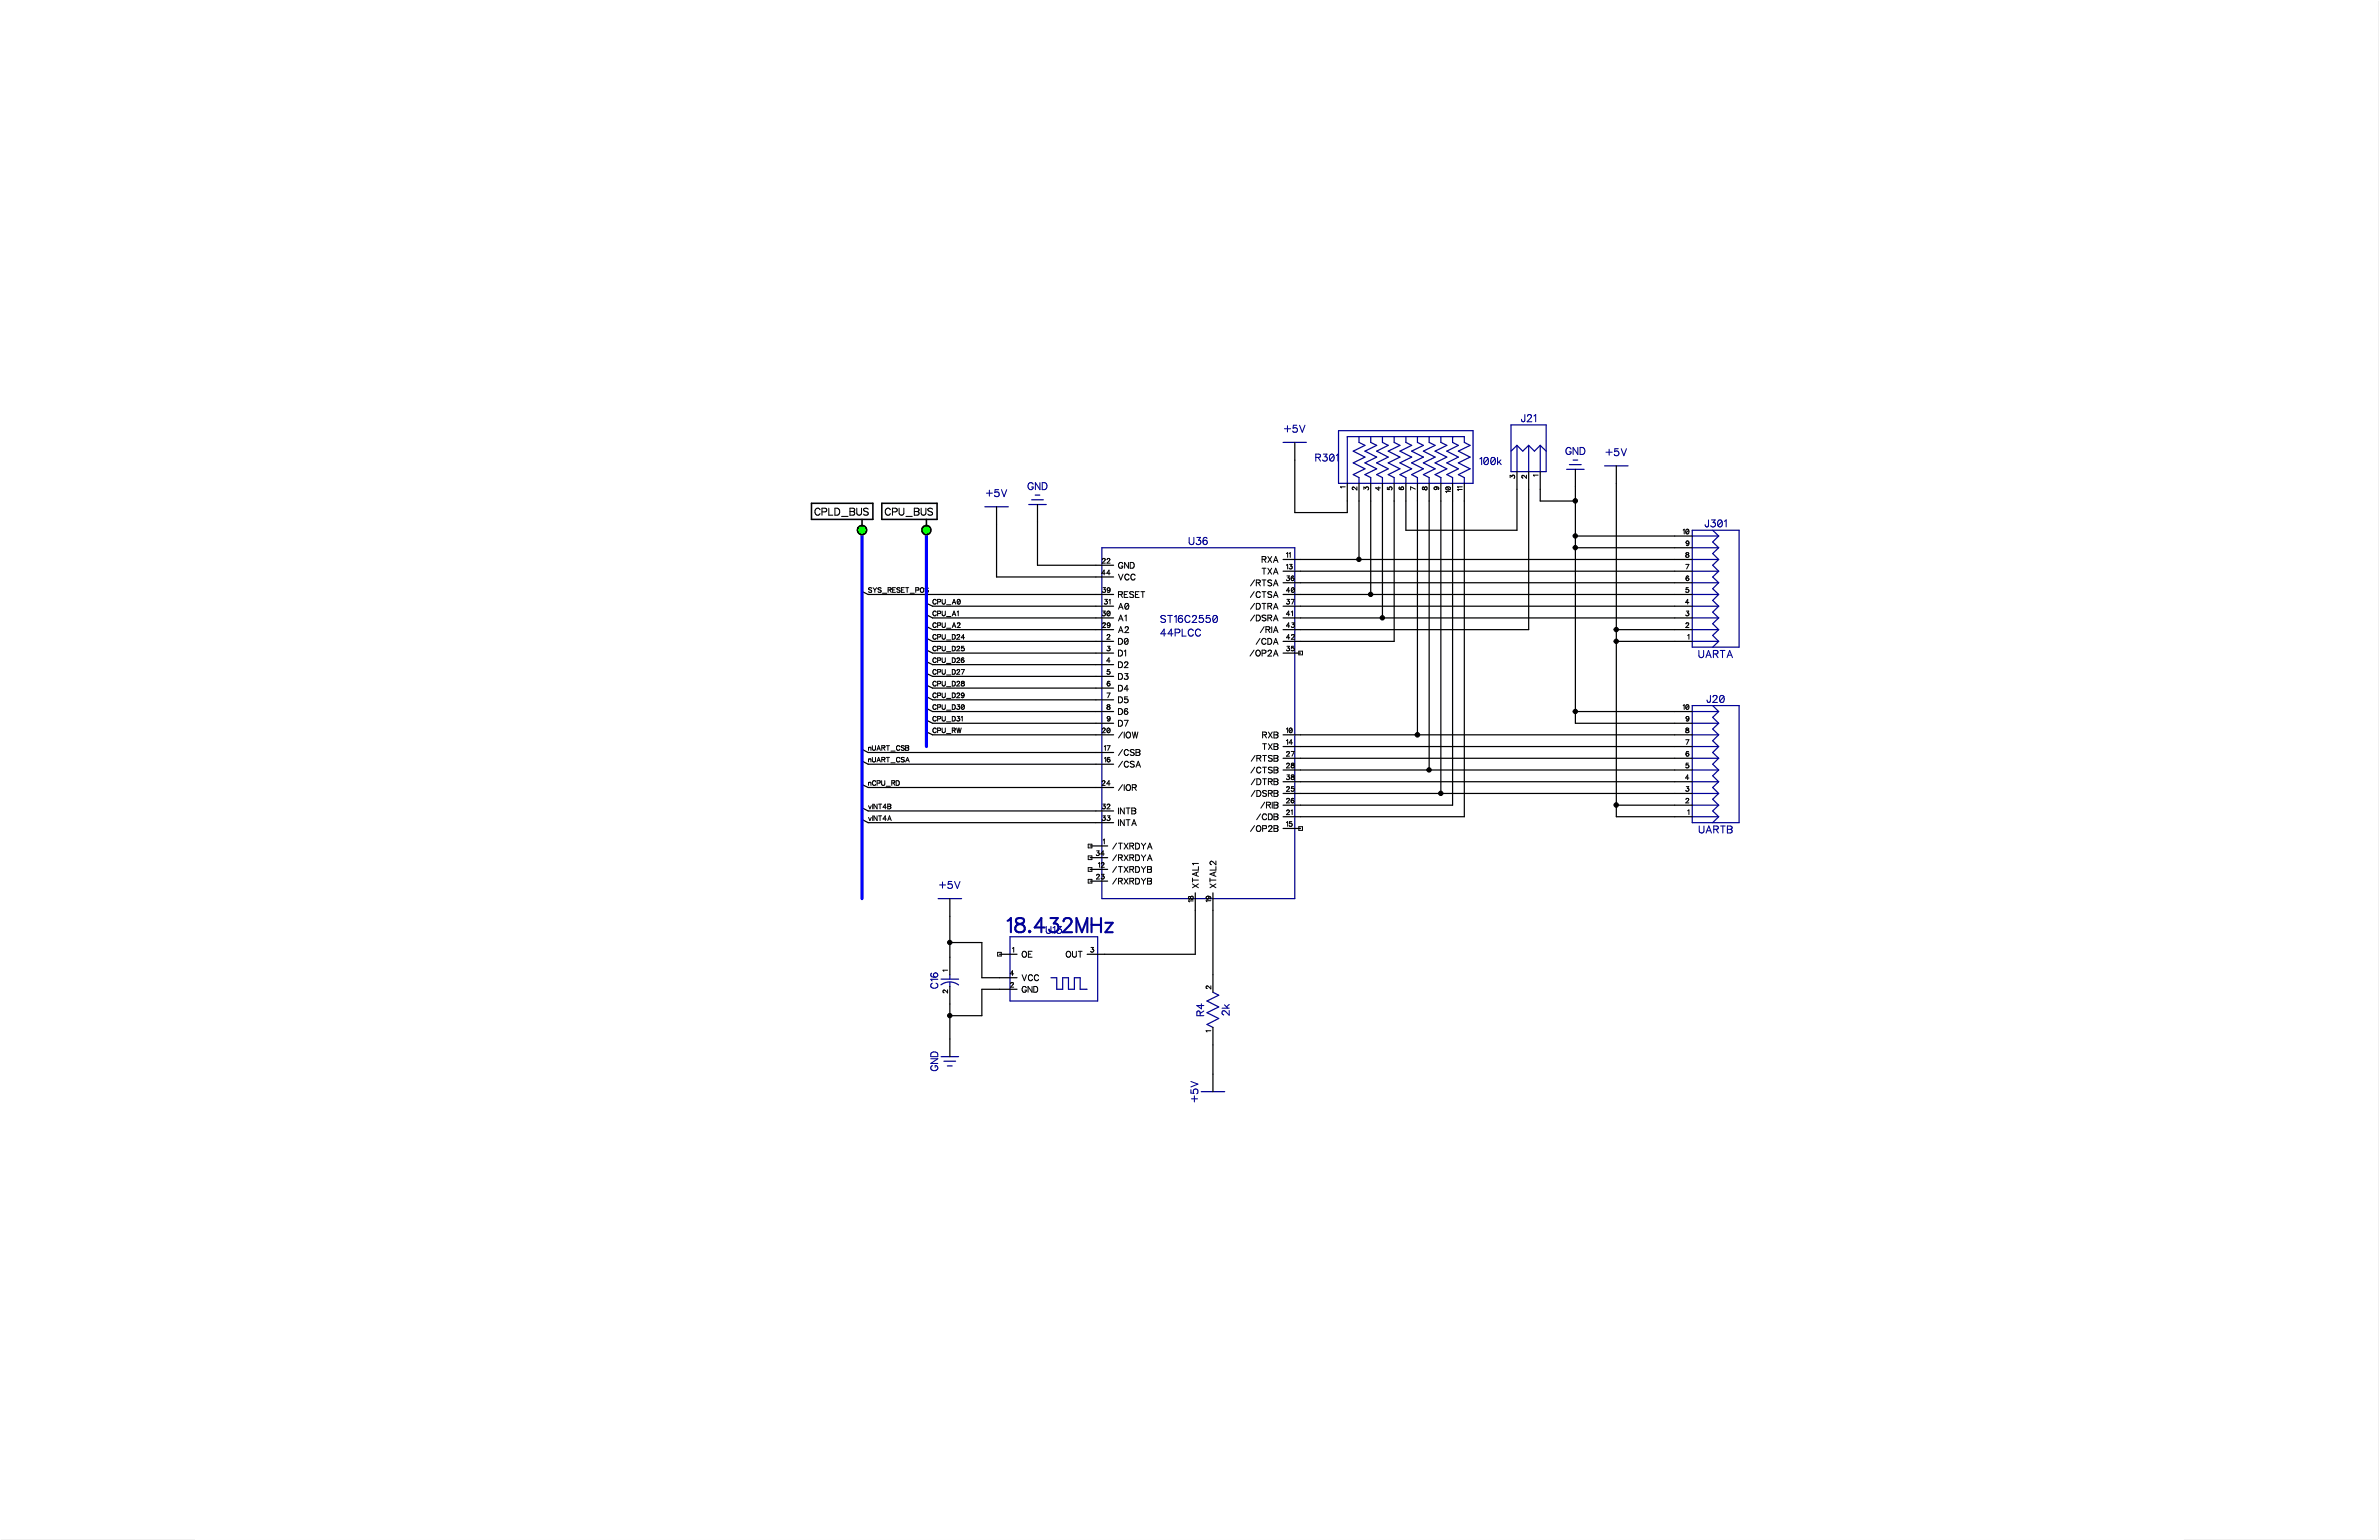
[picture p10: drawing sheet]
<svg xmlns="http://www.w3.org/2000/svg" width="432mm" height="279mm" viewBox="0 0 432 279" stroke-linecap="round" stroke-linejoin="round" font-family="sans-serif">
<defs><g id="words">
<text font-size="5" x="182.7" y="169.9">18.432MHz</text>
<g font-size="2.9">
<text x="146.2" y="93.9">CPLD_BUS</text>
<text x="159.2" y="93.9">CPU_BUS</text>
</g>
<g font-size="2.5">
<text x="276.1" y="76.9">J21</text>
<text x="233" y="78.8">+5V</text>
<text x="284.1" y="82.9">GND</text>
<text x="291.4" y="83.1">+5V</text>
<text x="186.5" y="89.2">GND</text>
<text x="238.7" y="84.1">R301</text>
<text x="268.5" y="84.7">100k</text>
<text x="178.9" y="90.5">+5V</text>
<text x="309.4" y="96">J301</text>
<text x="215.8" y="99.2">U36</text>
<text x="210.6" y="113.3">ST16C2550</text>
<text x="210.6" y="115.8">44PLCC</text>
<text x="308.3" y="119.7">UARTA</text>
<text x="309.8" y="127.8">J20</text>
<text x="308.3" y="151.5">UARTB</text>
<text x="170.4" y="161.6">+5V</text>
<text x="189.8" y="169.7">U13</text>
<text x="170.6" y="179.4" transform="rotate(-90 170.6 179.4)">C16</text>
<text x="218.9" y="184.4" transform="rotate(-90 218.9 184.4)">R4</text>
<text x="223.5" y="184.3" transform="rotate(-90 223.5 184.3)">2k</text>
<text x="170.6" y="194.3" transform="rotate(-90 170.6 194.3)">GND</text>
<text x="217.8" y="200" transform="rotate(-90 217.8 200)">+5V</text>
</g>
<g font-size="2.1">
<text x="202.9" y="103.4">GND</text>
<text x="202.9" y="105.5">VCC</text>
<text x="226.9" y="106.6">/RTSA</text>
<text x="229" y="102.4">RXA</text>
<text x="229" y="104.5">TXA</text>
<text x="202.9" y="113">A1</text>
<text x="202.9" y="110.9">A0</text>
<text x="202.9" y="108.7">RESET</text>
<text x="226.9" y="108.7">/CTSA</text>
<text x="226.9" y="110.9">/DTRA</text>
<text x="226.9" y="113">/DSRA</text>
<text x="202.9" y="117.2">D0</text>
<text x="202.9" y="119.3">D1</text>
<text x="202.9" y="115.1">A2</text>
<text x="226.8" y="119.3">/OP2A</text>
<text x="227.9" y="117.2">/CDA</text>
<text x="228.7" y="115.1">/RIA</text>
<text x="202.9" y="121.5">D2</text>
<text x="202.9" y="123.6">D3</text>
<text x="202.9" y="125.7">D4</text>
<text x="202.9" y="127.8">D5</text>
<text x="202.9" y="130">D6</text>
<text x="202.9" y="132.1">D7</text>
<text x="202.9" y="137.4">/CSB</text>
<text x="202.9" y="134.2">/IOW</text>
<text x="229.1" y="134.2">RXB</text>
<text x="229.1" y="136.3">TXB</text>
<text x="202.9" y="139.5">/CSA</text>
<text x="202.9" y="143.8">/IOR</text>
<text x="227" y="140.6">/CTSB</text>
<text x="227" y="138.4">/RTSB</text>
<text x="227" y="142.7">/DTRB</text>
<text x="202.9" y="148">INTB</text>
<text x="227" y="144.8">/DSRB</text>
<text x="228" y="149.1">/CDB</text>
<text x="228.8" y="146.9">/RIB</text>
<text x="201.9" y="154.4">/TXRDYA</text>
<text x="202.9" y="150.1">INTA</text>
<text x="226.9" y="151.2">/OP2B</text>
<text x="201.9" y="158.6">/TXRDYB</text>
<text x="201.9" y="160.7">/RXRDYB</text>
<text x="201.9" y="156.5">/RXRDYA</text>
<text x="217.8" y="161.1" transform="rotate(-90 217.8 161.1)">XTAL1</text>
<text x="221" y="161.1" transform="rotate(-90 221 161.1)">XTAL2</text>
<text x="185.4" y="174">OE</text>
<text x="193.4" y="174">OUT</text>
<text x="185.4" y="178.2">VCC</text>
<text x="185.4" y="180.4">GND</text>
</g>
<g font-size="1.7">
<text x="244.4" y="88.6" transform="rotate(-90 244.4 88.6)">1</text>
<text x="246.6" y="89" transform="rotate(-90 246.6 89)">2</text>
<text x="248.7" y="89" transform="rotate(-90 248.7 89)">3</text>
<text x="250.8" y="89" transform="rotate(-90 250.8 89)">4</text>
<text x="252.9" y="89" transform="rotate(-90 252.9 89)">5</text>
<text x="255" y="88.9" transform="rotate(-90 255 88.9)">6</text>
<text x="257.2" y="89" transform="rotate(-90 257.2 89)">7</text>
<text x="259.3" y="89" transform="rotate(-90 259.3 89)">8</text>
<text x="261.4" y="88.9" transform="rotate(-90 261.4 88.9)">9</text>
<text x="263.5" y="89.4" transform="rotate(-90 263.5 89.4)">10</text>
<text x="265.7" y="89.1" transform="rotate(-90 265.7 89.1)">11</text>
<text x="275.2" y="86.8" transform="rotate(-90 275.2 86.8)">3</text>
<text x="277.3" y="86.8" transform="rotate(-90 277.3 86.8)">2</text>
<text x="279.4" y="86.5" transform="rotate(-90 279.4 86.5)">1</text>
<text x="233.4" y="101.4">11</text>
<text x="305.4" y="97.1">10</text>
<text x="305.9" y="101.4">8</text>
<text x="306" y="99.3">9</text>
<text x="199.9" y="104.6">44</text>
<text x="200" y="102.4">22</text>
<text x="200" y="107.7">39</text>
<text x="233.4" y="103.5">13</text>
<text x="233.4" y="105.6">36</text>
<text x="233.4" y="107.7">40</text>
<text x="305.9" y="107.7">5</text>
<text x="305.9" y="103.5">7</text>
<text x="306" y="105.6">6</text>
<text x="200" y="112">30</text>
<text x="200.4" y="109.9">31</text>
<text x="233.4" y="109.9">37</text>
<text x="233.4" y="112">41</text>
<text x="305.9" y="109.9">4</text>
<text x="305.9" y="112">3</text>
<text x="200" y="114.1">29</text>
<text x="200.9" y="116.2">2</text>
<text x="200.9" y="118.4">3</text>
<text x="233.4" y="118.4">35</text>
<text x="233.4" y="116.2">42</text>
<text x="233.4" y="114.1">43</text>
<text x="305.9" y="114.1">2</text>
<text x="306.3" y="116.2">1</text>
<text x="200.8" y="120.5">4</text>
<text x="200.9" y="122.6">5</text>
<text x="200.9" y="124.7">6</text>
<text x="200.9" y="126.8">7</text>
<text x="200.9" y="129">8</text>
<text x="200.9" y="131.1">9</text>
<text x="305.4" y="129">10</text>
<text x="306" y="131.1">9</text>
<text x="200" y="133.2">20</text>
<text x="200.4" y="136.4">17</text>
<text x="233.4" y="133.2">10</text>
<text x="233.4" y="135.3">14</text>
<text x="233.4" y="137.5">27</text>
<text x="305.9" y="135.3">7</text>
<text x="305.9" y="133.2">8</text>
<text x="306" y="137.5">6</text>
<text x="200" y="142.8">24</text>
<text x="200.4" y="138.5">16</text>
<text x="233.4" y="143.8">25</text>
<text x="233.4" y="139.6">28</text>
<text x="233.4" y="141.7">38</text>
<text x="305.9" y="141.7">4</text>
<text x="305.9" y="143.8">3</text>
<text x="305.9" y="139.6">5</text>
<text x="200" y="147">32</text>
<text x="200" y="149.1">33</text>
<text x="233.4" y="148.1">21</text>
<text x="233.4" y="145.9">26</text>
<text x="305.9" y="145.9">2</text>
<text x="306.3" y="148.1">1</text>
<text x="198.9" y="155.5">34</text>
<text x="200.2" y="153.4">1</text>
<text x="233.4" y="150.2">15</text>
<text x="198.9" y="159.7">23</text>
<text x="199.3" y="157.6">12</text>
<text x="216.8" y="163.7" transform="rotate(-90 216.8 163.7)">18</text>
<text x="220" y="163.7" transform="rotate(-90 220 163.7)">19</text>
<text x="183.7" y="173">1</text>
<text x="197.9" y="173">3</text>
<text x="172.3" y="176.3" transform="rotate(-90 172.3 176.3)">1</text>
<text x="183.3" y="177.2">4</text>
<text x="183.3" y="179.4">2</text>
<text x="220" y="179.5" transform="rotate(-90 220 179.5)">2</text>
<text x="172.3" y="180.2" transform="rotate(-90 172.3 180.2)">2</text>
<text x="220" y="187.3" transform="rotate(-90 220 187.3)">1</text>
</g>
</g></defs>
<g fill="#000" stroke="#000" stroke-width=".18">
<path d="M0 0h431.8v279.4h-431.8z"/>
<circle cx="285.9" cy="99.4" r=".4"/>
<circle cx="285.9" cy="97.2" r=".4"/>
<circle cx="285.9" cy="90.9" r=".41"/>
<circle cx="246.7" cy="101.5" r=".4"/>
<circle cx="248.8" cy="107.8" r=".4"/>
<circle cx="250.9" cy="112.1" r=".4"/>
<circle cx="293.4" cy="114.2" r=".4"/>
<circle cx="293.4" cy="116.3" r=".4"/>
<circle cx="257.3" cy="133.3" r=".41"/>
<circle cx="259.4" cy="139.7" r=".4"/>
<circle cx="285.9" cy="129.1" r=".4"/>
<circle cx="261.5" cy="143.9" r=".4"/>
<circle cx="293.4" cy="146.1" r=".41"/>
<circle cx="172.4" cy="171" r=".4"/>
<circle cx="172.4" cy="184.3" r=".4"/>
</g>
<g fill="#fff" stroke="#fff" stroke-width=".18">
<path d="M0 0h431.8v279.4h-431.8z"/>
<path d="M35.5 0h360.8v279.4h-360.8z"/>
</g>
<g fill="none" stroke="#000" stroke-width=".18">
<path d="M244.2 88.3h-.9l.2 .2M246.3 88.3v.6l-.7-.5-.2 .3 .2 .1M247.6 88.8v-.4l.3 .2a.29 .29 0 0 1 .4-.2 .29 .29 0 0 1 0 .5M250.3 88.3v.6l-.6-.4h.8M251.8 88.4v.4h.4a.31 .31 0 0 1-.1-.4 .31 .31 0 0 1 .4 0l.2 .3-.2 .2M254 88.4v.3l.5 .1M256.9 88.7l-.9-.4v.6M258.2 88.4v.3l.2 .1 .3-.5a.29 .29 0 0 1 .3 .3 .29 .29 0 0 1-.3 .3l-.3-.5zM260.5 88.8h.1M260.6 88.3l-.3 .3v.1l.2 .1M260.6 88.3l.5 .2-.1 .3M260.6 88.3l.2 .3v.1l-.2 .1"/>
<path d="M262.6 88.4l.6 .1v.3h-.1M262.6 88.4l-.2 .2v.2l.4 .1 .3-.1M262.6 88.4l.5 .4M263.3 89.2h-.9l.2 .2M265.4 88.3h-.9l.2 .2M265.4 88.8h-.9l.2 .2M274.1 86.7v-.5l.3 .3a.29 .29 0 0 1 .3-.3 .29 .29 0 0 1 .3 .3 .29 .29 0 0 1-.2 .3M277.1 86.2v.6l-.7-.6a.27 .27 0 0 0-.2 .3 .27 .27 0 0 0 .2 .2M279.2 86.2h-.9l.2 .2M305.5 96.2l.2-.2v.9M306.5 96.2l-.1 .6h-.3l-.1-.1M306.5 96.2l-.1-.2h-.3l-.1 .7"/>
<path d="M306.5 96.2l-.5 .5M306.5 98.4a.41 .41 0 0 1-.2 .6l-.2-.1M158.2 106.7l-.2-.1-.4 .1 .1 .3 .5 .2-.1 .2-.5-.1M158.5 106.6l.3 .4M158.8 107v.5M159.1 106.6l-.3 .4M159.9 106.7l-.2-.1-.3 .1v.3l.5 .2v.2l-.5-.1M160.2 107.6h.7M161.2 107h.5v-.3l-.5-.1v.9M161.5 107l.3 .5M162 107h.3M162.5 106.6h-.5v.9h.5"/>
<path d="M163.4 106.7l-.2-.1-.4 .1 .1 .3 .4 .2v.2l-.5-.1M163.6 107h.3M164.1 106.6h-.5v.9h.5M164.4 106.6h.5M164.7 106.6v.9M165.2 107.6h.8M166.2 107.1l.5-.1 .1-.3-.6-.1v.9M167.1 106.7a.41 .41 0 0 1 .6 .2 .41 .41 0 0 1-.3 .6 .44 .44 0 0 1-.4-.3 .44 .44 0 0 1 .1-.5zM168.5 106.7l-.2-.1-.4 .1 .1 .3 .5 .2-.2 .3-.4-.2M169.9 109l-.1-.2a.39 .39 0 0 0-.5 .4 .39 .39 0 0 0 .6 .3v-.1M169.9 111.1a.31 .31 0 0 0-.3-.2 .31 .31 0 0 0-.3 .3l.2 .5h.2l.2-.2M169.9 113.2a.34 .34 0 0 0-.4-.2 .34 .34 0 0 0-.2 .5 .31 .31 0 0 0 .3 .4 .31 .31 0 0 0 .3-.3"/>
<path d="M169.9 115.3a.34 .34 0 0 0-.4-.1 .34 .34 0 0 0-.2 .4 .31 .31 0 0 0 .3 .4 .31 .31 0 0 0 .3-.2M169.9 117.4a.34 .34 0 0 0-.4-.1 .34 .34 0 0 0-.2 .5 .31 .31 0 0 0 .3 .3 .31 .31 0 0 0 .3-.2M169.9 119.6a.34 .34 0 0 0-.5-.2 .34 .34 0 0 0-.1 .5 .31 .31 0 0 0 .3 .3 .31 .31 0 0 0 .3-.2M170.2 109.2l.5-.1v-.3l-.5-.1v.9M170.2 111.3h.5v-.3l-.5-.1v.8M170.2 113.4h.5v-.3l-.5-.1v.9M170.2 115.6l.5-.1v-.3l-.5-.1v.9M170.2 117.7l.5-.1v-.3h-.5v.8M170.2 119.8l.5-.1v-.3l-.5-.1v.9M171 108.7v.8l.2 .1h.2l.2-.3v-.6M171 110.9v.7l.2 .1h.2l.2-.2v-.6M171 113v.7l.2 .2 .4-.3v-.6"/>
<path d="M171 115.1v.8l.2 .1 .4-.3v-.6M171 117.3v.7l.2 .1 .2-.1 .2-.1v-.6M171 119.3v.7l.2 .2h.2l.2-.2v-.7M171.8 109.7h.8M171.8 111.9h.8M171.8 114h.8M171.8 116.1h.8M171.8 118.2h.8M172.8 109.6l.4-.9 .3 .9M172.8 111.7l.4-.8 .3 .8M172.8 113.9l.4-.9 .3 .9M172.8 115.1a.44 .44 0 0 1 .6 .5 .44 .44 0 0 1-.6 .4z"/>
<path d="M172.8 117.3a.43 .43 0 0 1 .6 .4 .43 .43 0 0 1-.6 .4zM172.8 119.3a.44 .44 0 0 1 .6 .5 .44 .44 0 0 1-.6 .4zM172.9 109.3h.5M172.9 111.4h.5M172.9 113.6h.5M173.7 115.3l.3-.2 .2 .2-.6 .7h.6M173.7 115.3h.1M173.7 117.4h.1M173.7 111l.2-.1v.8M173.7 119.4v.2M173.7 117.3v.1M173.8 113.2h.1"/>
<path d="M173.8 113.2l.3-.2 .1 .2-.5 .7h.6M173.8 117.3h.2l.2 .2-.6 .6h.6M173.8 119.4l.2-.1 .2 .3-.6 .6h.6M173.8 117.3h-.1M173.8 119.4h-.1M174.2 108.9v-.1h-.3l-.1 .6M174.2 108.9l.1 .3-.1 .4h-.2l-.2-.2M174.2 108.9l-.4 .5M174.5 119.8l.4-.1 .1 .3-.1 .2h-.3zM174.9 117.3h-.4v.3a.3 .3 0 0 1 .5 0 .3 .3 0 0 1-.1 .4 .3 .3 0 0 1-.4-.1M174.9 119.5l-.2-.2a.41 .41 0 0 0-.2 .6M175.1 115.7h-.6l.4-.6v.9"/>
<path d="M200.1 101.5l.2-.2 .3 .2-.5 .7h.5M200.2 110.9h.4l-.3 .3a.29 .29 0 0 1 .3 .5 .29 .29 0 0 1-.5-.1M200.2 113.2l.3-.2 .1 .2-.5 .7h.6M200.2 113.2h.1M200.2 106.6h.4l-.2 .4h.1a.28 .28 0 0 1 .1 .4 .28 .28 0 0 1-.5-.1M200.5 108.7h.5l-.3 .4a.29 .29 0 0 1 .3 .4 .3 .3 0 0 1-.6-.1M200.6 104h-.6l.4-.6v.9M200.9 115.3l.4-.2 .2 .2-.6 .7h.6M200.9 101.5l.1-.2h.4l.1 .3-.6 .6h.6M200.9 115.3h.1M201 117.3h.5l-.3 .3a.29 .29 0 0 1 .3 .2 .29 .29 0 0 1-.3 .3 .29 .29 0 0 1-.3-.2M201.1 113l.4 .1a.27 .27 0 0 1-.2 .4 .27 .27 0 0 1-.4-.2z"/>
<path d="M201.3 108.9l.2-.2v.9M201.5 111l-.1-.1h-.4l-.1 .7M201.5 111l-.1 .7h-.4l-.1-.1M201.5 111l-.6 .6M201.5 113.3a.41 .41 0 0 1-.3 .6l-.2-.2M201.5 106.9a.39 .39 0 0 1-.3 .6l-.2-.2M201.5 104h-.6l.4-.6v.9M201.5 119.9h-.6l.4-.6v.9M203 107.9l.6-.1 .1-.3-.1-.1-.6-.1v1.1M203 115.8h.4a.58 .58 0 0 1 .4 .6 .58 .58 0 0 1-.4 .5h-.4zM203 118h.4a.58 .58 0 0 1 .4 .5 .58 .58 0 0 1-.4 .5h-.4zM203 114.8l.4-1.1 .4 1.1"/>
<path d="M203 112.6l.4-1 .4 1M203 110.5l.4-1 .4 1M203 104.2l.4 1 .4-1M203.2 114.4h.5M203.2 112.3h.5M203.2 110.2h.5M203.4 107.9l.3 .5M203.8 102.3a.39 .39 0 0 0-.5-.3 .39 .39 0 0 0-.3 .5 .53 .53 0 0 0 .3 .6l.4-.1 .1-.3h-.3M204.1 118.1l.2-.1v1M204.1 107.9h.4M204.2 111.8l.2-.2v1M204.2 113.9l.2-.2h.2l.2 .3-.6 .8h.7"/>
<path d="M204.2 113.9v.1M204.7 116v.7a.31 .31 0 0 1-.3 .2 .31 .31 0 0 1-.3-.2M204.7 116a.31 .31 0 0 0-.3-.2 .31 .31 0 0 0-.3 .2v.7M204.7 107.3h-.6v1.1h.6M204.7 116l-.6 .7M204.8 102v1.1l-.7-1.1v1.1M204.8 109.7l-.1-.2h-.2a.56 .56 0 0 0-.3 .8M204.8 109.7l.1 .2a.46 .46 0 0 1-.4 .6l-.3-.2M204.8 109.7l-.6 .6M204.9 104.4l-.1-.2a.5 .5 0 0 0-.7 .5 .5 .5 0 0 0 .7 .5l.1-.2M205.1 102h.4a.56 .56 0 0 1 .4 .6 .56 .56 0 0 1-.4 .5h-.4zM205.8 107.5l-.3-.2-.4 .1-.1 .1 .1 .3 .5 .1 .2 .4-.3 .1-.5-.1"/>
<path d="M206 104.4a.39 .39 0 0 0-.4-.2 .39 .39 0 0 0-.3 .4v.2a.39 .39 0 0 0 .3 .4 .39 .39 0 0 0 .4-.2M206.1 107.9h.4M206.8 107.3h-.7v1.1h.7M207.1 107.3h.7M207.4 107.3v1.1M227.6 118l-.7 1M227.6 107.3l-.7 1.1M227.7 105.2l-.7 1.1M227.7 109.5l-.7 1M227.7 111.6l-.7 1M228 118.1a.47 .47 0 0 1 .8 .4 .47 .47 0 0 1-.8 .4l-.1-.3zM228 105.7h.5l.3-.3-.3-.2h-.5v1.1"/>
<path d="M228 109.5h.4a.55 .55 0 0 1 .4 .5 .55 .55 0 0 1-.4 .5h-.4zM228 111.6h.4a.55 .55 0 0 1 .4 .5 .55 .55 0 0 1-.4 .5h-.4zM228.4 105.7l.4 .6M228.7 115.8l-.7 1.1M228.8 107.6a.39 .39 0 0 0-.5-.3 .39 .39 0 0 0-.3 .5v.2a.39 .39 0 0 0 .3 .4 .39 .39 0 0 0 .5-.3M229.1 118.5h.6v-.5h-.6v1M229.1 101.5l.6-.1v-.3l-.6-.1v1M229.1 103.1h.7M229.1 109.5h.7M229.1 105.2h.7M229.1 107.3h.7M229.4 101.5l.4 .5"/>
<path d="M229.4 103.1v1.1M229.4 105.2v1.1M229.4 107.3v1.1M229.4 109.5v1M229.5 113.7l-.7 1.1M229.8 116.1a.39 .39 0 0 0-.5-.3 .39 .39 0 0 0-.3 .4 .45 .45 0 0 0 .2 .6 .45 .45 0 0 0 .5-.1l.1-.1M229.8 111.7l-.3-.1-.4 .1v.3l.6 .2 .1 .2-.3 .2-.4-.1M229.8 114.2h.6l.1-.3-.2-.2h-.5v1.1M230.1 115.8a.58 .58 0 0 1 .7 .3 .58 .58 0 0 1-.2 .7l-.5 .1zM230.1 101l.7 1M230.1 103.1l.7 1.1M230.1 110l.6-.1 .1-.1-.1-.3h-.6v1"/>
<path d="M230.1 112.1l.6-.1 .1-.1-.1-.3h-.6v1M230.1 114.2l.4 .6M230.2 118.2l.2-.2h.3l-.1 .5-.5 .5h.7M230.5 110l.3 .5M230.5 112.1l.3 .5M230.8 107.5l-.1-.1h-.5v.3l.5 .2 .1 .4-.2 .1-.5-.1M230.8 101l-.7 1M230.8 103.1l-.7 1.1M230.8 105.4l-.2-.2-.5 .2 .1 .2 .6 .4v.1l-.2 .2-.5-.2M230.8 113.7v1.1M231.1 102l.5-1 .4 1M231.1 104.2l.5-1.1 .4 1.1"/>
<path d="M231.1 119l.5-1 .4 1M231.1 106.3l.5-1.1 .4 1.1M231.1 110.5l.5-1 .4 1M231.1 108.4l.5-1.1 .4 1.1M231.1 112.6l.5-1 .4 1M231.1 116.9l.5-1.1 .4 1.1M231.1 114.8l.5-1.1 .4 1.1M231.3 101.7h.5M231.3 103.8h.5M231.3 114.4h.5M231.3 112.3h.5M231.3 110.2h.5"/>
<path d="M231.3 118.6h.5M231.3 105.9h.5M231.3 108h.5M231.3 116.6h.5M233.5 100.4l.2-.1v.8M233.5 102.6l.2-.2v.8M233.6 108.7h.4l-.2 .4a.29 .29 0 0 1 .2 .4 .29 .29 0 0 1-.5-.1M233.6 117.3h.4l-.2 .3a.29 .29 0 0 1 .3 .2 .29 .29 0 0 1-.3 .3 .29 .29 0 0 1-.3-.2M233.6 104.5h.4l-.2 .3a.28 .28 0 0 1 .2 .3 .28 .28 0 0 1-.2 .3 .28 .28 0 0 1-.3-.2M234 100.4l.2-.1v.8M234.1 102.4h.4l-.2 .3a.29 .29 0 0 1 .2 .3 .29 .29 0 0 1-.2 .3 .29 .29 0 0 1-.3-.2M234.1 111.4h-.6l.4-.5v.8"/>
<path d="M234.1 113.6h-.6l.4-.6v.9M234.1 115.7h-.6l.4-.6v.9M234.1 107.2h-.6l.4-.6v.9M234.3 108.7h.6l-.4 .9M234.4 104.9h.4l.1 .2-.1 .2h-.3zM234.4 111l.2-.1v.8M234.4 115.3l.4-.2 .1 .2-.5 .7h.5M234.4 115.3h.1M234.5 113h.4l-.2 .3a.29 .29 0 0 1 .2 .5 .29 .29 0 0 1-.5-.1M234.8 117.3h-.4v.3a.3 .3 0 0 1 .4 0 .3 .3 0 0 1 0 .4 .3 .3 0 0 1-.5-.1M234.8 104.6l-.1-.1-.2 .1-.2 .5M234.9 106.8l-.2-.2-.3 .2v.5"/>
<path d="M234.9 106.8l-.1 .6h-.3l-.1-.1M234.9 106.8l-.5 .5M235.7 118.1h.7v.7h-.7zM306 102.4h.5l-.4 .8M306 113.2l.3-.2 .2 .2-.5 .7h.5M306 113.2h.1M306.1 110.9h.4l-.2 .3a.29 .29 0 0 1 .2 .5 .29 .29 0 0 1-.5-.1M306.1 100.3v.3l.4 .2v.2l-.2 .1-.3-.1v-.2l.5-.4zM306.3 115.3l.2-.2v.9M306.5 106.6h-.4l-.1 .4a.3 .3 0 0 1 .5 0 .3 .3 0 0 1-.1 .4 .3 .3 0 0 1-.4-.1M306.5 104.6l-.2-.1-.2 .1-.1 .5M306.5 109.3h-.6l.4-.6v.9"/>
<path d="M157.6 135.7l.5-.1v.5M157.6 137.9l.4-.2 .1 .5M157.6 135.6v.5M157.6 137.7v.5M158.3 135.3v.6l.3 .2 .3-.1v-.7M158.3 137.4v.6l.3 .2 .3-.1v-.7M159.2 138.2l.3-.8 .3 .8M159.2 136.1l.3-.8 .3 .8M159.3 138h.4M159.3 135.9h.4M160.1 135.7l.5-.1v-.2l-.5-.1v.8M160.1 137.8h.5v-.3l-.5-.1v.8"/>
<path d="M160.3 137.8l.3 .4M160.3 135.7l.3 .4M160.9 137.4h.5M160.9 135.3h.5M161.2 135.3v.8M161.2 137.4v.8M161.7 138.4h.8M161.7 136.3h.8M163.3 135.5v-.1a.37 .37 0 0 0-.6 .3 .37 .37 0 0 0 .6 .3v-.1M163.3 137.6v-.1a.38 .38 0 0 0-.6 .3 .38 .38 0 0 0 .6 .3v-.1M163.6 135.6h.1M163.6 135.6l.5 .2v.2l-.2 .1-.3-.1"/>
<path d="M164.1 137.5l-.2-.1-.3 .1v.2l.5 .3-.2 .2-.3-.1M164.1 135.4l-.5-.1v.3M164.4 138.2l.3-.8 .3 .8M164.4 135.3l.5 .1v.2l-.1 .1 .1 .2v.2h-.5zM164.4 135.7h.4M164.5 138h.4M169.9 121.7l-.1-.2a.39 .39 0 0 0-.5 .4 .39 .39 0 0 0 .6 .3v-.1M169.9 123.8a.31 .31 0 0 0-.3-.2 .31 .31 0 0 0-.3 .3l.2 .5 .2 .1 .2-.3M169.9 125.9a.31 .31 0 0 0-.3-.2 .31 .31 0 0 0-.3 .3v.3a.31 .31 0 0 0 .3 .3 .31 .31 0 0 0 .3-.2M169.9 128a.34 .34 0 0 0-.4-.1 .34 .34 0 0 0-.2 .5 .31 .31 0 0 0 .3 .3 .31 .31 0 0 0 .3-.2M169.9 130.2a.34 .34 0 0 0-.4-.2 .34 .34 0 0 0-.2 .5 .31 .31 0 0 0 .3 .3 .31 .31 0 0 0 .3-.2M169.9 132.3a.34 .34 0 0 0-.5-.2 .34 .34 0 0 0-.1 .5 .31 .31 0 0 0 .3 .3 .31 .31 0 0 0 .3-.2"/>
<path d="M170.2 121.9h.5v-.3l-.5-.1v.8M170.2 124h.5v-.3l-.5-.1v.9M170.2 126.2l.5-.1v-.3l-.5-.1v.9M170.2 128.3h.5v-.4h-.5v.8M170.2 130.4l.5-.1v-.3h-.5v.8M170.2 132.5h.5v-.3l-.5-.1v.8M171 121.5v.7l.2 .1h.2l.2-.2v-.6M171 123.6v.7l.2 .2 .2-.1 .2-.2v-.6M171 125.7v.8l.2 .1 .4-.3v-.6M171 127.9v.7l.2 .1 .4-.2v-.6M171 130v.7l.2 .1h.2l.2-.2v-.6M171 132.1v.6l.2 .2h.2l.2-.2v-.6"/>
<path d="M171.8 120.4h.8M171.8 122.5h.8M171.8 124.6h.8M171.8 126.7h.8M171.8 128.8h.8M171.8 131h.8M171.8 133.1h.8M172.8 121.5a.44 .44 0 0 1 .6 .4 .44 .44 0 0 1-.6 .4zM172.8 123.6a.44 .44 0 0 1 .6 .4 .44 .44 0 0 1-.6 .5zM172.8 125.7a.44 .44 0 0 1 .6 .5 .44 .44 0 0 1-.6 .4zM172.8 127.9a.44 .44 0 0 1 .6 .4 .44 .44 0 0 1-.6 .4zM172.8 130a.43 .43 0 0 1 .6 .4 .43 .43 0 0 1-.6 .4z"/>
<path d="M172.8 132.5h.5l.1-.3-.6-.1v.8M173.1 132.5l.3 .4M173.6 132.1l.3 .8 .2-.8 .1 .8 .3-.8M173.7 121.7l.2-.2 .3 .1-.6 .7h.6M173.7 123.8l.1-.2h.2l.2 .3-.6 .6h.6M173.7 125.8v.1M173.7 127.9h.5l-.3 .3a.29 .29 0 0 1 .3 .2 .29 .29 0 0 1-.2 .3 .29 .29 0 0 1-.4-.2M173.7 130h.5l-.3 .3a.29 .29 0 0 1 .3 .3 .29 .29 0 0 1-.2 .3 .29 .29 0 0 1-.4-.2M173.8 125.8h.3l.1 .2-.6 .6h.6M173.8 125.8h-.1M174.5 121.5h.5l-.4 .8M174.5 130.1l.2-.1v.8"/>
<path d="M174.5 123.6v.3l.5 .3a.28 .28 0 0 1-.3 .3 .28 .28 0 0 1-.2-.4l.5-.3-.1-.2zM175 126l-.1 .5-.2 .1-.2-.1M175 128l-.1 .7h-.2l-.2-.2M175 128l-.1-.1h-.3l-.1 .6M175 128l-.5 .5M200.1 132.3l.2-.2 .3 .2-.5 .6h.5M200.4 135.4l.2-.1v.8M200.5 137.6l.2-.2v.8M200.9 125.7h.6l-.4 .9M200.9 135.3h.6l-.4 .8M200.9 124.2l.3 .3 .3-.3M200.9 124.2l.3-.3 .3 .3"/>
<path d="M201 127.9v.2l.5 .2v.3l-.2 .1-.4-.1v-.2l.6-.4-.2-.1zM201.1 130l.4 .1-.1 .4h-.3l-.2-.2zM201.1 137.8a.27 .27 0 0 1 .3 0 .27 .27 0 0 1 0 .4 .27 .27 0 0 1-.4-.1l-.1-.1zM201.4 121.5h-.4l-.1 .4a.3 .3 0 0 1 .5-.1 .3 .3 0 0 1 0 .5 .3 .3 0 0 1-.5-.1M201.5 123.7l-.4-.1-.2 .6M201.5 132.3l-.3-.2h-.2l-.1 .7M201.5 132.3l-.1 .6h-.4l-.1-.1M201.5 137.5l-.4-.1-.2 .6M201.5 132.3l-.6 .5M201.5 130.3a.38 .38 0 0 1-.3 .5l-.2-.1M201.5 124.2h.1M203 128.6h.4a.58 .58 0 0 1 .4 .5 .58 .58 0 0 1-.4 .5h-.4z"/>
<path d="M203 120.1h.4a.56 .56 0 0 1 .4 .5 .56 .56 0 0 1-.4 .5h-.4zM203 122.2h.4a.56 .56 0 0 1 .4 .5 .56 .56 0 0 1-.4 .6h-.4zM203 124.3h.4a.56 .56 0 0 1 .4 .6 .56 .56 0 0 1-.4 .5h-.4zM203 126.4h.4a.58 .58 0 0 1 .4 .6 .58 .58 0 0 1-.4 .5h-.4zM203 130.7h.4a.58 .58 0 0 1 .4 .5 .58 .58 0 0 1-.4 .6h-.4zM203.7 138.1l-.7 1.1M203.7 136l-.7 1.1M203.7 132.8l-.7 1.1M204.1 132.8v1.1M204.1 130.7h.7l-.5 1.1M204.2 122.2h.5l-.3 .4a.36 .36 0 0 1 .4 .3 .36 .36 0 0 1-.3 .4 .36 .36 0 0 1-.4-.2M204.5 133l.1-.1a.49 .49 0 0 1 .6 .5 .49 .49 0 0 1-.6 .4l-.2-.3z"/>
<path d="M204.6 120.1h-.3l-.2 .2M204.6 120.1l.1 .1M204.7 128.7l-.1-.1a.32 .32 0 0 0-.5 .2v.5M204.7 120.2v.2l-.6 .7h.7M204.7 126.4h-.5l-.1 .5a.37 .37 0 0 1 .6 0 .37 .37 0 0 1-.1 .6 .37 .37 0 0 1-.5-.2M204.8 136.2a.39 .39 0 0 0-.4-.2 .39 .39 0 0 0-.3 .4v.3a.39 .39 0 0 0 .3 .4 .39 .39 0 0 0 .4-.3M204.8 138.4a.39 .39 0 0 0-.4-.3 .39 .39 0 0 0-.3 .4v.3a.39 .39 0 0 0 .3 .4 .39 .39 0 0 0 .4-.3M204.8 125h-.7l.5-.7v1.1M205.5 132.8l.3 1.1 .2-1.1 .3 1.1 .2-1.1M205.9 138.3l-.3-.2-.5 .2 .2 .2 .6 .4v.1l-.3 .2-.5-.2M205.9 136.1l-.3-.1-.5 .1 .2 .3 .6 .3v.2l-.3 .2-.5-.2M206.2 136l.7 .1v.2l-.2 .2 .2 .2v.3l-.7 .1z"/>
<path d="M206.2 139.2l.4-1.1 .4 1.1M206.2 136.5h.5M206.3 138.8h.6M227.7 139.2l-.7 1M227.8 137.1l-.7 1M228.1 137.6l.7-.1 .1-.2-.1-.2h-.7v1M228.5 137.6l.4 .5M228.9 139.4a.39 .39 0 0 0-.5-.2 .39 .39 0 0 0-.3 .4v.2a.39 .39 0 0 0 .3 .4 .39 .39 0 0 0 .5-.2M229.2 133.3l.6-.1v-.3l-.6-.1v1.1M229.2 134.9h.7M229.2 139.2h.7M229.2 137.1h.7"/>
<path d="M229.5 133.3l.4 .6M229.5 134.9v1.1M229.5 137.1v1M229.5 139.2v1M230.2 132.8l.7 1.1M230.2 134.9l.7 1.1M230.9 132.8l-.7 1.1M230.9 134.9l-.7 1.1M230.9 137.2l-.2-.1-.5 .1 .1 .2 .6 .3-.1 .4h-.5l-.1-.1M230.9 139.3l-.2-.1-.5 .1 .1 .2 .6 .3v.3l-.2 .1-.5-.1M231.2 132.8h.5l.3 .2-.3 .3 .3 .2-.1 .3-.7 .1zM231.2 133.3h.5"/>
<path d="M231.2 134.9l.7 .1 .1 .2-.3 .2 .3 .2-.1 .4h-.7zM231.2 137.1h.7l.1 .3-.3 .2 .3 .2-.1 .3h-.7zM231.2 139.2h.7l.1 .3-.3 .2 .3 .2-.1 .3h-.7zM231.2 135.4h.5M231.2 137.6h.5M231.2 139.7h.5M233.5 132.3l.2-.2v.8M233.5 134.4l.2-.2v.9M233.6 138.7v-.2h.3l.1 .2-.5 .6h.6M233.6 136.6l.1-.3 .3 .2-.5 .7h.6M234.3 136.3h.6l-.4 .9M234.4 138.5v.2a.34 .34 0 0 1 .4 .2 .34 .34 0 0 1 0 .4h-.4a.34 .34 0 0 1 0-.4 .34 .34 0 0 1 .4-.2v-.2z"/>
<path d="M234.5 132.3l-.2-.2h-.2l-.1 .4v.3M234.5 132.3l-.1 .6h-.3l-.1-.1M234.5 132.3l-.5 .5M234.6 134.8h-.6l.4-.6v.9M305.5 128l.2-.1v.8M306 134.2h.5l-.4 .9M306.1 130.1l.3-.1 .1 .4-.4 .1-.1-.2zM306.1 132.1l-.1 .2 .5 .4a.28 .28 0 0 1-.3 .3 .28 .28 0 0 1-.2-.4l.5-.3-.2-.2zM306.5 138.5h-.4l-.1 .3a.31 .31 0 0 1 .5 0 .31 .31 0 0 1-.1 .5 .31 .31 0 0 1-.4-.1M306.5 128l-.1-.1h-.3l-.1 .6M306.5 128l-.1 .7h-.2l-.2-.2M306.5 136.5l-.4-.1-.1 .5"/>
<path d="M306.5 128l-.5 .5M306.5 130.3a.38 .38 0 0 1-.3 .5l-.1-.1M157.6 141.9v.6M157.6 142.1l.5-.1v.5M157.6 148.3l.3 .6 .2-.6M157.6 146.2l.3 .5 .2-.5M158.4 145.9v.8M158.4 148v.9M158.9 141.9a.31 .31 0 0 0-.3-.3 .31 .31 0 0 0-.3 .4l.2 .5h.3l.1-.2M159.2 145.9v.8l-.6-.8v.8M159.2 148v.9l-.6-.9v.9M159.4 148h.6"/>
<path d="M159.4 145.9h.6M159.7 142l-.5 .1M159.7 142v-.3l-.5-.1v.9M159.7 142h.1M159.7 145.9v.8M159.7 148v.9M160 141.6l.1 .8 .2 .1 .3-.1v-.8M160.8 142.7h.8M160.9 146.5h-.6l.4-.6v.8M160.9 148.6h-.6l.4-.6v.9M161.1 148.9l.3-.9 .4 .9M161.1 145.9h.5l.1 .1-.2 .3 .2 .3-.2 .1h-.4z"/>
<path d="M161.1 146.3h.4M161.3 148.6h.3M161.9 142h.4l.1-.2-.1-.1-.4-.1v.9M162.1 142l.3 .5M162.7 141.6h.2a.46 .46 0 0 1 .3 .5 .46 .46 0 0 1-.3 .4h-.2zM197.5 153.2h.7v.6h-.7zM197.5 155.3h.7v.7h-.7zM197.5 157.4h.7v.7h-.7zM197.5 159.5h.7v.7h-.7zM199 154.4h.5l-.2 .3h.1a.28 .28 0 0 1 0 .5 .28 .28 0 0 1-.4-.1M199 158.8l.1-.1 .3-.1 .1 .3-.5 .6h.6M199.4 156.7l.2-.2v.9"/>
<path d="M199.9 156.7l.2-.2h.2v.3l-.4 .6h.5M199.9 158.6h.5l-.2 .3a.29 .29 0 0 1 .2 .5 .29 .29 0 0 1-.5-.1M200.1 141.9l.1-.3 .4 .2-.6 .7h.6M200.2 148h.4l-.3 .3 .3 .1v.2l-.2 .3-.3-.2M200.2 145.9h.4l-.3 .3a.29 .29 0 0 1 .3 .5 .29 .29 0 0 1-.5-.1M200.2 152.4l.2-.2v.9M200.4 154.9h-.6l.4-.5v.8M200.9 146l.4-.1 .2 .2-.6 .6h.6M200.9 146v.1M201 148h.5l-.3 .3a.29 .29 0 0 1 .2 .5 .29 .29 0 0 1-.5-.1M201.5 142.2h-.6l.4-.6v.9M202.7 153l-.7 1.1"/>
<path d="M202.7 157.2l-.7 1.1M202.7 159.4l-.7 1M202.7 155.1l-.7 1M203 153h.7M203 146.6v1.1M203 148.7v1.1M203 155.6l.6-.1 .1-.1-.1-.3h-.6v1M203 159.9l.6-.1 .1-.2-.1-.2h-.6v1M203 157.2h.7M203.4 153v1.1M203.4 157.2v1.1M203.4 159.9l.3 .5"/>
<path d="M203.4 155.6l.3 .5M203.7 142.4l-.7 1M204 153l.8 1.1M204 157.2l.8 1.1M204 159.4l.8 1M204 155.1l.8 1M204.1 146.6v1.1l-.7-1.1v1.1M204.1 148.7v1.1l-.7-1.1v1.1M204.1 142.4v1M204.4 148.7h.7M204.4 146.6h.7M204.6 142.4a.5 .5 0 0 1 .6 .5 .5 .5 0 0 1-.6 .5 .64 .64 0 0 1 0-1z"/>
<path d="M204.8 153l-.8 1.1M204.8 146.6v1.1M204.8 148.7v1.1M204.8 157.2l-.8 1.1M204.8 159.4l-.8 1M204.8 155.1l-.8 1M205.1 159.9l.6-.1v-.4h-.6v1M205.1 155.6l.6-.1v-.3l-.6-.1v1M205.1 153.5l.6-.1v-.3l-.6-.1v1.1M205.1 157.7h.6v-.4l-.6-.1v1.1M205.4 153.5l.4 .6M205.4 157.7l.4 .6"/>
<path d="M205.4 146.6l.7 .1 .1 .2-.3 .2 .3 .2-.1 .3-.7 .1zM205.4 159.9l.4 .5M205.4 147.1h.5M205.4 149.8l.4-1.1 .4 1.1M205.4 155.6l.4 .5M205.5 142.9h.5l.2-.3-.1-.2h-.6v1M205.6 149.4h.5M205.9 142.9l.3 .5M206.1 153h.4a.58 .58 0 0 1 .3 .5 .58 .58 0 0 1-.3 .6h-.4zM206.1 155.1h.4a.56 .56 0 0 1 .3 .5 .56 .56 0 0 1-.3 .5h-.4zM206.1 157.2h.4a.56 .56 0 0 1 .3 .5 .56 .56 0 0 1-.3 .6h-.4zM206.1 159.4h.4a.56 .56 0 0 1 .3 .5 .56 .56 0 0 1-.3 .5h-.4z"/>
<path d="M207.2 153l.3 .5M207.2 157.2l.3 .5M207.2 159.4l.3 .5M207.2 155.1l.3 .5M207.5 153.5v.6M207.5 155.6v.5M207.5 157.7v.6M207.5 159.9v.5M208 153l-.5 .5M208 157.2l-.5 .5M208 159.4l-.5 .5M208 155.1l-.5 .5"/>
<path d="M208.3 154.1l.4-1.1 .4 1.1M208.3 157.2l.6 .1 .1 .2-.2 .2 .2 .2-.1 .3-.6 .1zM208.3 157.7h.5M208.3 159.4h.6l.1 .2-.2 .3 .2 .2-.1 .3h-.6zM208.3 159.9h.5M208.3 156.1l.4-1 .4 1M208.4 153.7h.5M208.4 155.8h.5M216.4 159.7h1.1M216.4 159.3v.7M217.1 158.3v.5M217.5 158.2l-1.1 .4 1.1 .4"/>
<path d="M217.5 157.2v.7h-1.1M217.5 156.7h-1.1l.2 .2M219.6 159.7h1.1M219.6 159.3v.7M219.8 156.9h.1M220.3 158.3v.5M220.7 157.2v.7h-1.1M220.7 156.2v.7l-.8-.7-.3 .3 .2 .4M220.7 158.2l-1.1 .4 1.1 .4M227.7 149.8l-.7 1M227.8 143.4l-.7 1.1M227.8 141.3l-.7 1.1"/>
<path d="M228.1 141.3h.4a.58 .58 0 0 1 .4 .5 .58 .58 0 0 1-.4 .6h-.4zM228.1 143.4h.4a.58 .58 0 0 1 .4 .6 .58 .58 0 0 1-.4 .5h-.4zM228.3 149.8a.49 .49 0 0 1 .6 .6 .49 .49 0 0 1-.8 .3l-.1-.5zM228.8 147.7l-.7 1M229.2 150.3h.6v-.4l-.6-.1v1M229.2 141.3h.7M229.5 141.3v1.1M229.6 145.5l-.7 1.1M229.9 143.6l-.3-.2-.4 .2 .1 .2 .6 .4v.1l-.3 .2-.4-.2M229.9 146h.6l.1-.3-.3-.2h-.4v1.1M229.9 147.9a.39 .39 0 0 0-.5-.2 .39 .39 0 0 0-.3 .4 .53 .53 0 0 0 .3 .6h.3l.2-.2M230.2 141.8h.6l.1-.4-.7-.1v1.1"/>
<path d="M230.2 143.9h.6l.1-.4-.7-.1v1.1M230.2 147.7h.4a.56 .56 0 0 1 .3 .5 .56 .56 0 0 1-.3 .5h-.4zM230.3 150.1a.33 .33 0 0 1 .2-.3 .33 .33 0 0 1 .4 .2l-.7 .8h.7M230.3 146l.3 .6M230.6 143.9l.3 .6M230.6 141.8l.3 .6M230.9 145.5v1.1M231.2 145.5h.5l.3 .2-.3 .3 .3 .2-.1 .4h-.7zM231.2 141.3l.7 .1 .1 .2-.3 .2 .3 .2-.1 .3-.7 .1zM231.2 143.4l.7 .1 .1 .2-.3 .2 .3 .2-.1 .3-.7 .1zM231.2 147.7h.7l.1 .3-.3 .2 .3 .2-.1 .3h-.7zM231.2 149.8h.7l.1 .3-.3 .2 .3 .2-.1 .3h-.7z"/>
<path d="M231.2 150.3h.5M231.2 148.2h.5M231.2 143.9h.5M231.2 146h.5M231.2 141.8h.5M233.5 149.2l.2-.1v.8M233.6 142.9l.3-.2 .1 .2-.5 .7h.6M233.6 142.9h.1M233.6 145h.1M233.6 147v.2M233.6 140.6h.4l-.2 .3a.29 .29 0 0 1 .2 .5 .29 .29 0 0 1-.5-.1M233.6 144.9v.1"/>
<path d="M233.6 144.9l.3-.1 .1 .3-.5 .6h.6M233.6 147h.1M233.6 147l.3-.1 .1 .3-.5 .6h.6M233.6 144.9h.1M234.3 147.1l.2-.2v.9M234.4 145.3l.4-.1 .1 .2-.1 .2h-.3zM234.4 140.6v.3l.5 .3v.2h-.2h-.3l-.1-.2 .6-.5zM234.5 149.1h-.4l-.1 .3a.3 .3 0 0 1 .5 .1 .3 .3 0 0 1-.1 .4 .3 .3 0 0 1-.4-.1M234.8 144.9l-.2-.1a.39 .39 0 0 0-.3 .6M234.8 142.7h-.4v.4a.3 .3 0 0 1 .4-.1 .3 .3 0 0 1 0 .5 .3 .3 0 0 1-.5-.1M235.7 150h.7v.7h-.7zM306 145h.1"/>
<path d="M306 145l.3-.2 .2 .3-.5 .6h.5M306.1 142.7h.4l-.2 .3a.29 .29 0 0 1 .2 .3 .29 .29 0 0 1-.2 .3 .29 .29 0 0 1-.3-.2M306.3 147.1l.2-.2v.9M306.5 141.2h-.6l.4-.6v.8M172 179.6v.5l-.6-.5-.2 .2 .1 .3M172 176h-.8l.1 .2M181.1 172.8h.6v.7h-.6zM183.5 178.3v.2M183.5 178.3l.3-.1 .1 .3-.5 .6h.6M183.5 178.3h.1M183.8 172.1l.2-.2v.9M184 176.7h-.6l.4-.6v.9"/>
<path d="M185.5 176.8l.4 1.1 .4-1.1M185.7 172.7a.49 .49 0 0 1 .6 .4 .49 .49 0 0 1-.6 .5l-.2-.3zM186.3 179.2a.39 .39 0 0 0-.5-.2 .39 .39 0 0 0-.3 .4v.2a.38 .38 0 0 0 .4 .4 .38 .38 0 0 0 .4-.4h-.3M186.7 173.1h.4M187.3 172.6h-.6v1.1h.6M187.3 179v1l-.7-1v1M187.4 177.1a.39 .39 0 0 0-.4-.3 .39 .39 0 0 0-.3 .5v.2a.39 .39 0 0 0 .3 .4 .39 .39 0 0 0 .4-.2M187.6 179h.4a.56 .56 0 0 1 .4 .5 .56 .56 0 0 1-.4 .5h-.4zM188.5 177.1a.39 .39 0 0 0-.5-.3 .39 .39 0 0 0-.3 .5 .45 .45 0 0 0 .2 .5 .45 .45 0 0 0 .6 0v-.1M193.6 172.8a.47 .47 0 0 1 .8 .3 .47 .47 0 0 1-.8 .4l-.1-.2zM194.7 172.6v.8l.3 .3 .3-.2 .1-.9M195.7 172.6h.7"/>
<path d="M196.1 172.6v1.1M198 171.9h.5l-.3 .3a.28 .28 0 0 1 .2 .5 .28 .28 0 0 1-.4-.1M215.8 162.7v.4h.2a.36 .36 0 0 1 .1-.4 .36 .36 0 0 1 .4 0v.4l-.1 .1-.3-.2-.1-.3zM216.4 160.4l1.1 .7M216.6 163.4h-.9l.2 .2M217.5 160.4l-1.1 .7M218.9 162.8v.1M218.9 162.9l.2 .2 .3-.2M219.2 162.6l.5 .1 .1 .2-.2 .2M219.2 162.6l.2 .2M219.2 162.6l-.3 .2M219.4 162.8v.1"/>
<path d="M219.6 160.4l1.1 .7M219.8 178.8v.6l-.7-.5-.2 .3 .2 .2M219.8 163.4h-.9l.2 .2M220.7 160.4l-1.1 .7M171.3 180.1h.1M219.8 187h-.9l.2 .2"/>
<circle cx="254.5" cy="88.6" r=".26"/>
<circle cx="306.3" cy="98.4" r=".27"/>
<circle cx="201.2" cy="106.9" r=".27"/>
<circle cx="306.3" cy="105.1" r=".27"/>
<circle cx="174.7" cy="126" r=".27"/>
<circle cx="204.4" cy="129.3" r=".33"/>
<circle cx="306.3" cy="136.9" r=".27"/>
</g>
<g fill="none" stroke="#000" stroke-width=".22">
<path d="M180.9 91.9v12.8h21.2M188.3 91.5v11.1h13.8M235 80.3v12.7h9.5v-5.3M246.7 87.7v13.8M248.8 87.7v20.2M250.9 87.7v24.4M253 87.7v28.7h-20.1M257.3 87.7v45.6M259.4 87.7v52M261.5 87.7v56.3M263.7 87.7v58.4h-30.8M265.8 87.7v60.5h-32.9"/>
<path d="M275.3 85.6v10.6h-20.1v-8.5M277.5 85.6v28.6h-44.6M279.6 85.6v5.3h6.3M285.9 85.2v46h21.2M285.9 99.4h21.2M285.9 97.3h21.2M293.4 84.5v63.7h13.7M156.5 107.3l1.1 .6h44.5M168.1 109.4l1.2 .6h32.8M168.1 111.5l1.2 .6h32.8M168.1 113.7l1.2 .5h32.8M168.1 115.8l1.2 .6h32.8"/>
<path d="M168.1 117.9l1.2 .6h32.8M232.9 110h74.2M232.9 112.1h74.2M232.9 118.5h3.2M232.9 107.9h74.2M232.9 105.7h74.2M232.9 101.5h74.2M232.9 103.6h74.2M293.4 114.2h13.7M293.4 116.4h13.7M156.5 138.1l1.1 .6h44.5M156.5 136l1.1 .5h44.5"/>
<path d="M168.1 120l1.2 .6h32.8M168.1 122.2l1.2 .5h32.8M168.1 124.3l1.2 .5h32.8M168.1 126.4l1.2 .6h32.8M168.1 128.5l1.2 .6h32.8M168.1 130.7l1.2 .5h32.8M168.1 132.8l1.2 .5h32.8M232.9 133.3h74.2M232.9 139.7h74.2M232.9 137.6h74.2M232.9 135.4h74.2M285.9 129.1h21.2"/>
<path d="M156.5 142.3l1.1 .6h44.5M156.5 148.7l1.1 .6h44.5M156.5 146.6l1.1 .5h44.5M197.9 153.5h3.1M197.9 157.7h3.1M197.9 159.9h3.1M197.9 155.6h3.1M232.9 144h74.2M232.9 141.8h74.2M232.9 150.3h3.2M293.4 146.1h13.7M172.4 163v13.8"/>
<path d="M172.4 179v12.7M172.4 171h5.8v6.4h6.4M181.4 173.1h3.2M184.6 179.5h-6.4v4.8h-5.8M216.9 162v11.1h-19.6M220.2 162v18M220.2 186.4v11.7"/>
</g>
<path d="M156.5 96.2v66.8M168.1 96.2v39.2" fill="none" stroke="#00f" stroke-width=".57"/>
<g fill="#0f0" stroke="#0f0" stroke-width=".29">
<circle cx="168.1" cy="96.2" r=".82"/>
<circle cx="156.5" cy="96.2" r=".83"/>
</g>
<g fill="none" stroke="#000" stroke-width=".29">
<path d="M147.3 91.3h11.1v2.9h-11.1zM156.5 94.2v1.1M160.1 91.3h10v2.9h-10zM168.1 94.2v1.1"/>
<circle cx="156.5" cy="96.2" r=".83"/>
<circle cx="168.1" cy="96.2" r=".82"/>
</g>
<g fill="none" stroke="#000" stroke-width=".19">
<path d="M148.8 92.5a.48 .48 0 0 0-.5-.3 .48 .48 0 0 0-.4 .5v.3a.48 .48 0 0 0 .4 .5 .48 .48 0 0 0 .5-.3M149.2 92.9l.7-.1 .2-.2-.1-.3-.8-.1v1.3M150.4 92.2v1.3h.8M151.5 92.2h.5a.67 .67 0 0 1 .4 .6 .67 .67 0 0 1-.4 .7h-.5zM152.7 93.7h1.2M154.3 92.2l.8 .1v.3l-.3 .2 .3 .3-.1 .3-.7 .1zM154.3 92.8h.5M155.5 92.2v.9l.4 .4 .3-.1 .2-.3v-.9M157.6 92.4a.46 .46 0 0 0-.5-.2 .46 .46 0 0 0-.4 .3l.1 .2 .7 .2 .1 .4a.52 .52 0 0 1-.9 0M161.6 92.5a.48 .48 0 0 0-.5-.3 .48 .48 0 0 0-.4 .5v.3a.48 .48 0 0 0 .4 .5 .48 .48 0 0 0 .5-.3M162 92.9l.7-.1 .1-.2v-.3l-.8-.1v1.3M163.2 92.2v.9l.4 .4 .3-.1 .2-.3v-.9"/>
<path d="M164.4 93.7h1.2M166 92.2l.8 .1v.4l-.3 .1 .3 .3-.1 .3-.7 .1zM166 92.8h.5M167.2 92.2v.9a.44 .44 0 0 0 .4 .4 .44 .44 0 0 0 .5-.4v-.9M169.3 92.4l-.4-.2a.39 .39 0 0 0-.5 .3l.9 .6v.2l-.4 .2-.5-.2"/>
</g>
<g fill="none" stroke="#000096" stroke-width=".19">
<path d="M233.1 77.8h1.2M233.7 77.2v1.2M235.4 77.2h-.6l-.1 .5a.46 .46 0 0 1 .7 0 .46 .46 0 0 1-.1 .7 .46 .46 0 0 1-.7-.2M235.9 77.2l.5 1.2 .5-1.2M276.8 75.2l-.1 1.2-.2 .1h-.2l-.1-.4M277.2 75.5l.3-.3 .3 .1 .2 .2-.1 .2-.7 .8h.8M278.4 75.5l.3-.3v1.3M179 89.5h1.1M179.6 88.9v1.1M181.3 88.8h-.7v.6a.45 .45 0 0 1 .6-.1 .45 .45 0 0 1 0 .7 .45 .45 0 0 1-.7-.1M181.8 88.8l.4 1.3 .5-1.3M187.5 87.9a.48 .48 0 0 0-.5-.3 .48 .48 0 0 0-.4 .4v.4a.46 .46 0 0 0 .5 .4 .46 .46 0 0 0 .4-.4h-.3"/>
<path d="M188.8 87.6v1.2l-.9-1.2v1.2M189.2 87.6h.4a.67 .67 0 0 1 .4 .6 .67 .67 0 0 1-.4 .6h-.4zM215.8 97.5v.9a.43 .43 0 0 0 .5 .4 .43 .43 0 0 0 .4-.4v-.9M217.2 97.5h.7l-.4 .5a.42 .42 0 0 1 .4 .4 .42 .42 0 0 1-.3 .5 .42 .42 0 0 1-.5-.3M219.1 97.7l-.1-.1a.4 .4 0 0 0-.6 .2l-.1 .6M238.8 83l.8-.1 .1-.2-.1-.2-.8-.1v1.3M239.2 83l.5 .7M240.2 82.4h.7l-.4 .5a.43 .43 0 0 1 .3 .6 .43 .43 0 0 1-.7-.1M242.1 82.6a.39 .39 0 0 0-.4-.2 .39 .39 0 0 0-.3 .2v.8M242.1 82.6l.1 .3a.57 .57 0 0 1-.4 .8l-.4-.3M242.1 82.6l-.7 .8M242.6 82.6l.3-.2v1.3"/>
<path d="M268.6 83.2l.3-.2v1.3M270.1 83.2a.39 .39 0 0 0-.4-.2 .39 .39 0 0 0-.3 .2v.8M270.1 83.2l.1 .4a.56 .56 0 0 1-.5 .7l-.3-.3M270.1 83.2l-.7 .8M271.4 83.2a.39 .39 0 0 0-.4-.2 .39 .39 0 0 0-.4 .2v.8M271.4 83.2v.4a.6 .6 0 0 1-.4 .7l-.3-.1-.1-.2M271.4 83.2l-.8 .8M271.8 83v1.3M272.1 83.8l.4 .5M272.4 83.4l-.6 .6M285.1 81.5a.47 .47 0 0 0-.5-.3 .47 .47 0 0 0-.4 .5v.3a.46 .46 0 0 0 .5 .5 .46 .46 0 0 0 .4-.5h-.3M286.4 81.2v1.3l-.9-1.3v1.3"/>
<path d="M286.8 81.2a.7 .7 0 0 1 .8 .3 .7 .7 0 0 1-.1 .8l-.7 .2zM291.5 82h1.1M292.1 81.5v1.1M293.7 81.4h-.6v.5a.45 .45 0 0 1 .6 0 .45 .45 0 0 1-.1 .7 .45 .45 0 0 1-.6-.2M294.3 81.4l.4 1.3 .5-1.3M310.1 94.3v1a.31 .31 0 0 1-.4 .3 .31 .31 0 0 1-.2-.4M310.6 94.3h.7l-.4 .5a.43 .43 0 0 1 .4 .7 .43 .43 0 0 1-.8-.1M312.5 94.6v.8a.41 .41 0 0 1-.3 .2 .41 .41 0 0 1-.4-.2M312.5 94.6a.39 .39 0 0 0-.3-.3 .39 .39 0 0 0-.4 .3v.8M312.5 94.6l-.7 .8M313 94.6l.3-.3v1.3M211.6 111.9l-.4-.2a.39 .39 0 0 0-.5 .3l.9 .6v.1l-.4 .2-.5-.2"/>
<path d="M211.6 115h-.9l.6-.9v1.3M211.9 111.7h.9M212.4 111.7v1.2M212.9 115h-.9l.6-.9v1.3M213.2 111.9l.3-.2v1.2M213.3 114.8l.7-.1 .2-.3-.3-.3h-.6v1.3M214.6 114.1v1.3h.7M214.6 111.9v-.2a.45 .45 0 0 0-.7 .2v.6M216 112a.48 .48 0 0 0-.5-.3 .48 .48 0 0 0-.4 .4v.4a.47 .47 0 0 0 .4 .4 .47 .47 0 0 0 .5-.3M216.4 112a.38 .38 0 0 1 .4-.4 .38 .38 0 0 1 .4 .3l-.2 .4-.6 .6h.8M216.6 114.4a.48 .48 0 0 0-.5-.3 .48 .48 0 0 0-.4 .5v.3a.47 .47 0 0 0 .4 .5 .47 .47 0 0 0 .5-.3M217.9 114.4a.48 .48 0 0 0-.5-.3 .48 .48 0 0 0-.4 .5v.3a.47 .47 0 0 0 .4 .5 .47 .47 0 0 0 .5-.3"/>
<path d="M218.3 111.7h-.6v.5a.45 .45 0 0 1 .7 0 .45 .45 0 0 1-.1 .7 .45 .45 0 0 1-.7-.2M219.6 111.7h-.6l-.1 .5a.45 .45 0 0 1 .7 0 .45 .45 0 0 1-.1 .7 .45 .45 0 0 1-.6-.2M220.9 111.9a.41 .41 0 0 0-.3-.2 .41 .41 0 0 0-.4 .2v.8M220.9 111.9l.1 .3a.56 .56 0 0 1-.5 .7l-.3-.2M220.9 111.9l-.7 .8M308.4 118v.9a.43 .43 0 0 0 .4 .4 .43 .43 0 0 0 .4-.4v-.9M309.6 119.3l.5-1.3 .5 1.3M309.8 118.9h.6M311 118.6h.7l.1-.5-.8-.1v1.3M311.4 118.6l.4 .7M312.2 118h.9M312.6 118v1.3"/>
<path d="M313.5 119.3l.4-1.3 .6 1.3M313.7 118.9h.6M310.5 126.2l-.1 1.2h-.4l-.2-.4M310.9 126.5l.2-.3h.3l.3 .2-.2 .4-.6 .6h.8M312.9 126.4l.1 .3a.56 .56 0 0 1-.5 .7l-.3-.2M312.9 126.4a.41 .41 0 0 0-.4-.2 .41 .41 0 0 0-.3 .2v.8M312.9 126.4l-.7 .8M172.8 159.9h-.7v.6a.46 .46 0 0 1 .7 0 .46 .46 0 0 1-.1 .6 .46 .46 0 0 1-.7-.1M173.3 159.9l.5 1.3 .4-1.3M308.4 149.9v.9l.1 .2 .3 .1 .4-.1 .1-1.1M309.7 151.1l.5-1.2 .4 1.2M309.8 150.7h.7"/>
<path d="M311.1 150.5l.7-.1 .1-.2-.1-.3h-.7v1.2M311.5 150.5l.4 .6M312.3 149.9h.9M312.7 149.9v1.2M313.5 149.9l.8 .1 .1 .2-.3 .3 .3 .2-.1 .4h-.8zM313.5 150.5h.6M169.1 176.6h-.1a.41 .41 0 0 0 .2 .6l.6 .1M169.2 178.4a.48 .48 0 0 0-.3 .5 .48 .48 0 0 0 .5 .4h.3a.47 .47 0 0 0 .5-.4 .47 .47 0 0 0-.3-.5M170.2 177.7h-1.3l.3 .3M170.5 160.6h1.1M171.1 160v1.1M189.9 168.1v.9a.44 .44 0 0 0 .4 .4 .44 .44 0 0 0 .5-.4v-.9"/>
<path d="M191.1 168.3l.4-.2v1.3M192 168.1h.6l-.4 .5a.42 .42 0 0 1 .5 .3 .42 .42 0 0 1-.4 .5 .42 .42 0 0 1-.5-.3M168.9 192.1h1.3l-1.3 .8h1.3M169 191.1a.72 .72 0 0 1 1.2 .2v.4h-1.3zM169.2 193.3a.48 .48 0 0 0-.3 .6 .48 .48 0 0 0 .5 .3h.3a.46 .46 0 0 0 .5-.4 .46 .46 0 0 0-.5-.5v.3M216.2 197.7v.6l.5 .1a.46 .46 0 0 1 0-.7 .46 .46 0 0 1 .7 .1 .46 .46 0 0 1-.2 .6M216.2 196.2l1.2 .5-1.2 .5M216.2 199.4h1.2M216.8 198.8v1.1M217.8 184.3v-.8l-.2-.1-.3 .1-.1 .8h1.3M218.1 182.1v.9l-.9-.6h1.3M218.5 183.4l-.7 .5"/>
<path d="M221.8 182.9h1.3M222.2 182.3l.7 .6M223.1 183.3v.9l-.8-.8h-.2l-.2 .1-.1 .4 .3 .2M223.1 182.2l-.5 .5"/>
<circle cx="218.7" cy="98.4" r=".4"/>
<circle cx="214.3" cy="112.5" r=".41"/>
<circle cx="169.8" cy="176.9" r=".39"/>
</g>
<g fill="none" stroke="#000096" stroke-width=".22">
<path d="M243 78.1h24.4v9.6h-24.4zM246.7 79.2v1.1l1 .5-2.1 1.1 2.1 1-2.1 1.1 2.1 1.1-2.1 1 1.1 .5v1.1M248.8 79.2v1.1l1.1 .5-2.2 1.1 2.2 1-2.2 1.1 2.2 1.1-2.2 1 1.1 .5v1.1M250.9 79.2v1.1l1.1 .5-2.1 1.1 2.1 1-2.1 1.1 2.1 1.1-2.1 1 1 .5v1.1M253 79.2v1.1l1.1 .5-2.1 1.1 2.1 1-2.1 1.1 2.1 1.1-2.1 1 1 .5v1.1M255.2 79.2v1.1l1 .5-2.1 1.1 2.1 1-2.1 1.1 2.1 1.1-2.1 1 1.1 .5v1.1M257.3 79.2v1.1l1 .5-2.1 1.1 2.1 1-2.1 1.1 2.1 1.1-2.1 1 1.1 .5v1.1M259.4 79.2v1.1l1.1 .5-2.2 1.1 2.2 1-2.2 1.1 2.2 1.1-2.2 1 1.1 .5v1.1M261.5 79.2v1.1l1.1 .5-2.1 1.1 2.1 1-2.1 1.1 2.1 1.1-2.1 1 1 .5v1.1M263.7 79.2h.1M263.7 79.2v1.1l1 .5-2.1 1.1 2.1 1-2.1 1.1 2.1 1.1-2.1 1 1.1 .5v1.1M274.3 77.1h6.3v8.5h-6.3z"/>
<path d="M178.8 91.9h4.2M186.7 91.5h3.2M187.3 90.7h2.1M187.9 89.8h.8M200 99.4h35v63.6h-35zM232.9 80.3h4.2M244.5 87.7v-8.5h21.3v1.1l1 .5-2.1 1.1 2.1 1-2.1 1.1 2.1 1.1-2.1 1 1.1 .5v1.1M275.3 80.8l1.1 1.1 1.1-1.1M275.3 80.8l-1 1.1M275.3 80.8v4.8M277.5 80.8l1 1.1 1.1-1.1M277.5 80.8v4.8"/>
<path d="M279.6 80.8l1 1.1M279.6 80.8v4.8M284.4 85.2h3.1M284.9 84.3h2.1M285.5 83.5h.9M291.2 84.5h4.3M307.1 96.2h8.6v21.2h-8.6zM307.1 99.4h4.8M307.1 97.3h4.8M310.9 96.2l1 1.1M311.9 99.4l-1 1 1 1.1M311.9 97.3l-1 1 1 1.1"/>
<path d="M307.1 116.4h4.8M307.1 114.2h4.8M307.1 112.1h4.8M307.1 110h4.8M307.1 107.9h4.8M307.1 105.7h4.8M307.1 103.6h4.8M307.1 101.5h4.8M311.9 116.4l-1 1M311.9 114.2l-1 1.1 1 1.1M311.9 112.1l-1 1.1 1 1M311.9 110l-1 1.1 1 1"/>
<path d="M311.9 107.9l-1 1 1 1.1M311.9 105.7l-1 1.1 1 1.1M311.9 103.6l-1 1.1 1 1M311.9 101.5l-1 1.1 1 1M307.1 128h8.6v21.3h-8.6zM307.1 139.7h4.8M307.1 137.6h4.8M307.1 135.4h4.8M307.1 133.3h4.8M307.1 131.2h4.8M307.1 129.1h4.8M310.9 128l1 1.1"/>
<path d="M311.9 139.7l-1 1 1 1.1M311.9 137.6l-1 1.1 1 1M311.9 135.4l-1 1.1 1 1.1M311.9 133.3l-1 1.1 1 1M311.9 131.2l-1 1.1 1 1M311.9 129.1l-1 1 1 1.1M307.1 148.2h4.8M307.1 146.1h4.8M307.1 144h4.8M307.1 141.8h4.8M311.9 148.2l-1 1.1M311.9 146.1l-1 1 1 1.1"/>
<path d="M311.9 144l-1 1 1 1.1M311.9 141.8l-1 1.1 1 1.1M170.3 163h4.2M170.8 178.7a2.64 2.64 0 0 1 3.2 0M170.8 177.6h3.2M172.4 176.8v.8M172.4 178.1v.9M183.3 170h15.9v11.6h-15.9zM190.8 177.4h1v2.1h1.1v-2.1h1v2.1h1.1v-2.1h1.1v2.1h1M197.1 179.5h.1M170.8 191.7h3.2M171.3 192.5h2.2"/>
<path d="M172 193.4h.8M218 198.1h4.3M220.2 180l1 .6-2.1 1 2.1 1.1-2.1 1 2.1 1.1-2.1 1.1 1.1 .5"/>
</g>
<path d="M182.9 167.1l.6-.5v2.5M184.5 166.7a.53 .53 0 0 0 .3 .8 1.09 1.09 0 0 1 1.2 1.2 .9 .9 0 0 1-1 .5 .9 .9 0 0 1-.7-.9 1.17 1.17 0 0 1 1.2-.8 .52 .52 0 0 0 .2-.8l-.3-.1zM186.9 168.9l.1 .1-.1 .1-.1-.1zM189.6 168.3h-1.8l1.2-1.7v2.5M190.7 166.6h1.3l-.7 .9a.83 .83 0 0 1 .8 1 .83 .83 0 0 1-1.1 .6l-.3-.1-.3-.3M193 167.2a.59 .59 0 0 1 .5-.6h.5a.63 .63 0 0 1 .4 .9l-1.5 1.6h1.7M195.4 169.1v-2.5l1 2.5 1-2.5v2.5M198.1 166.6v2.5M198.1 167.8h1.7M199.8 166.6v2.5M200.6 167.4h1.4l-1.4 1.7h1.4" fill="none" stroke="#000096" stroke-width=".38"/>
<use href="#words"/>
</svg>
